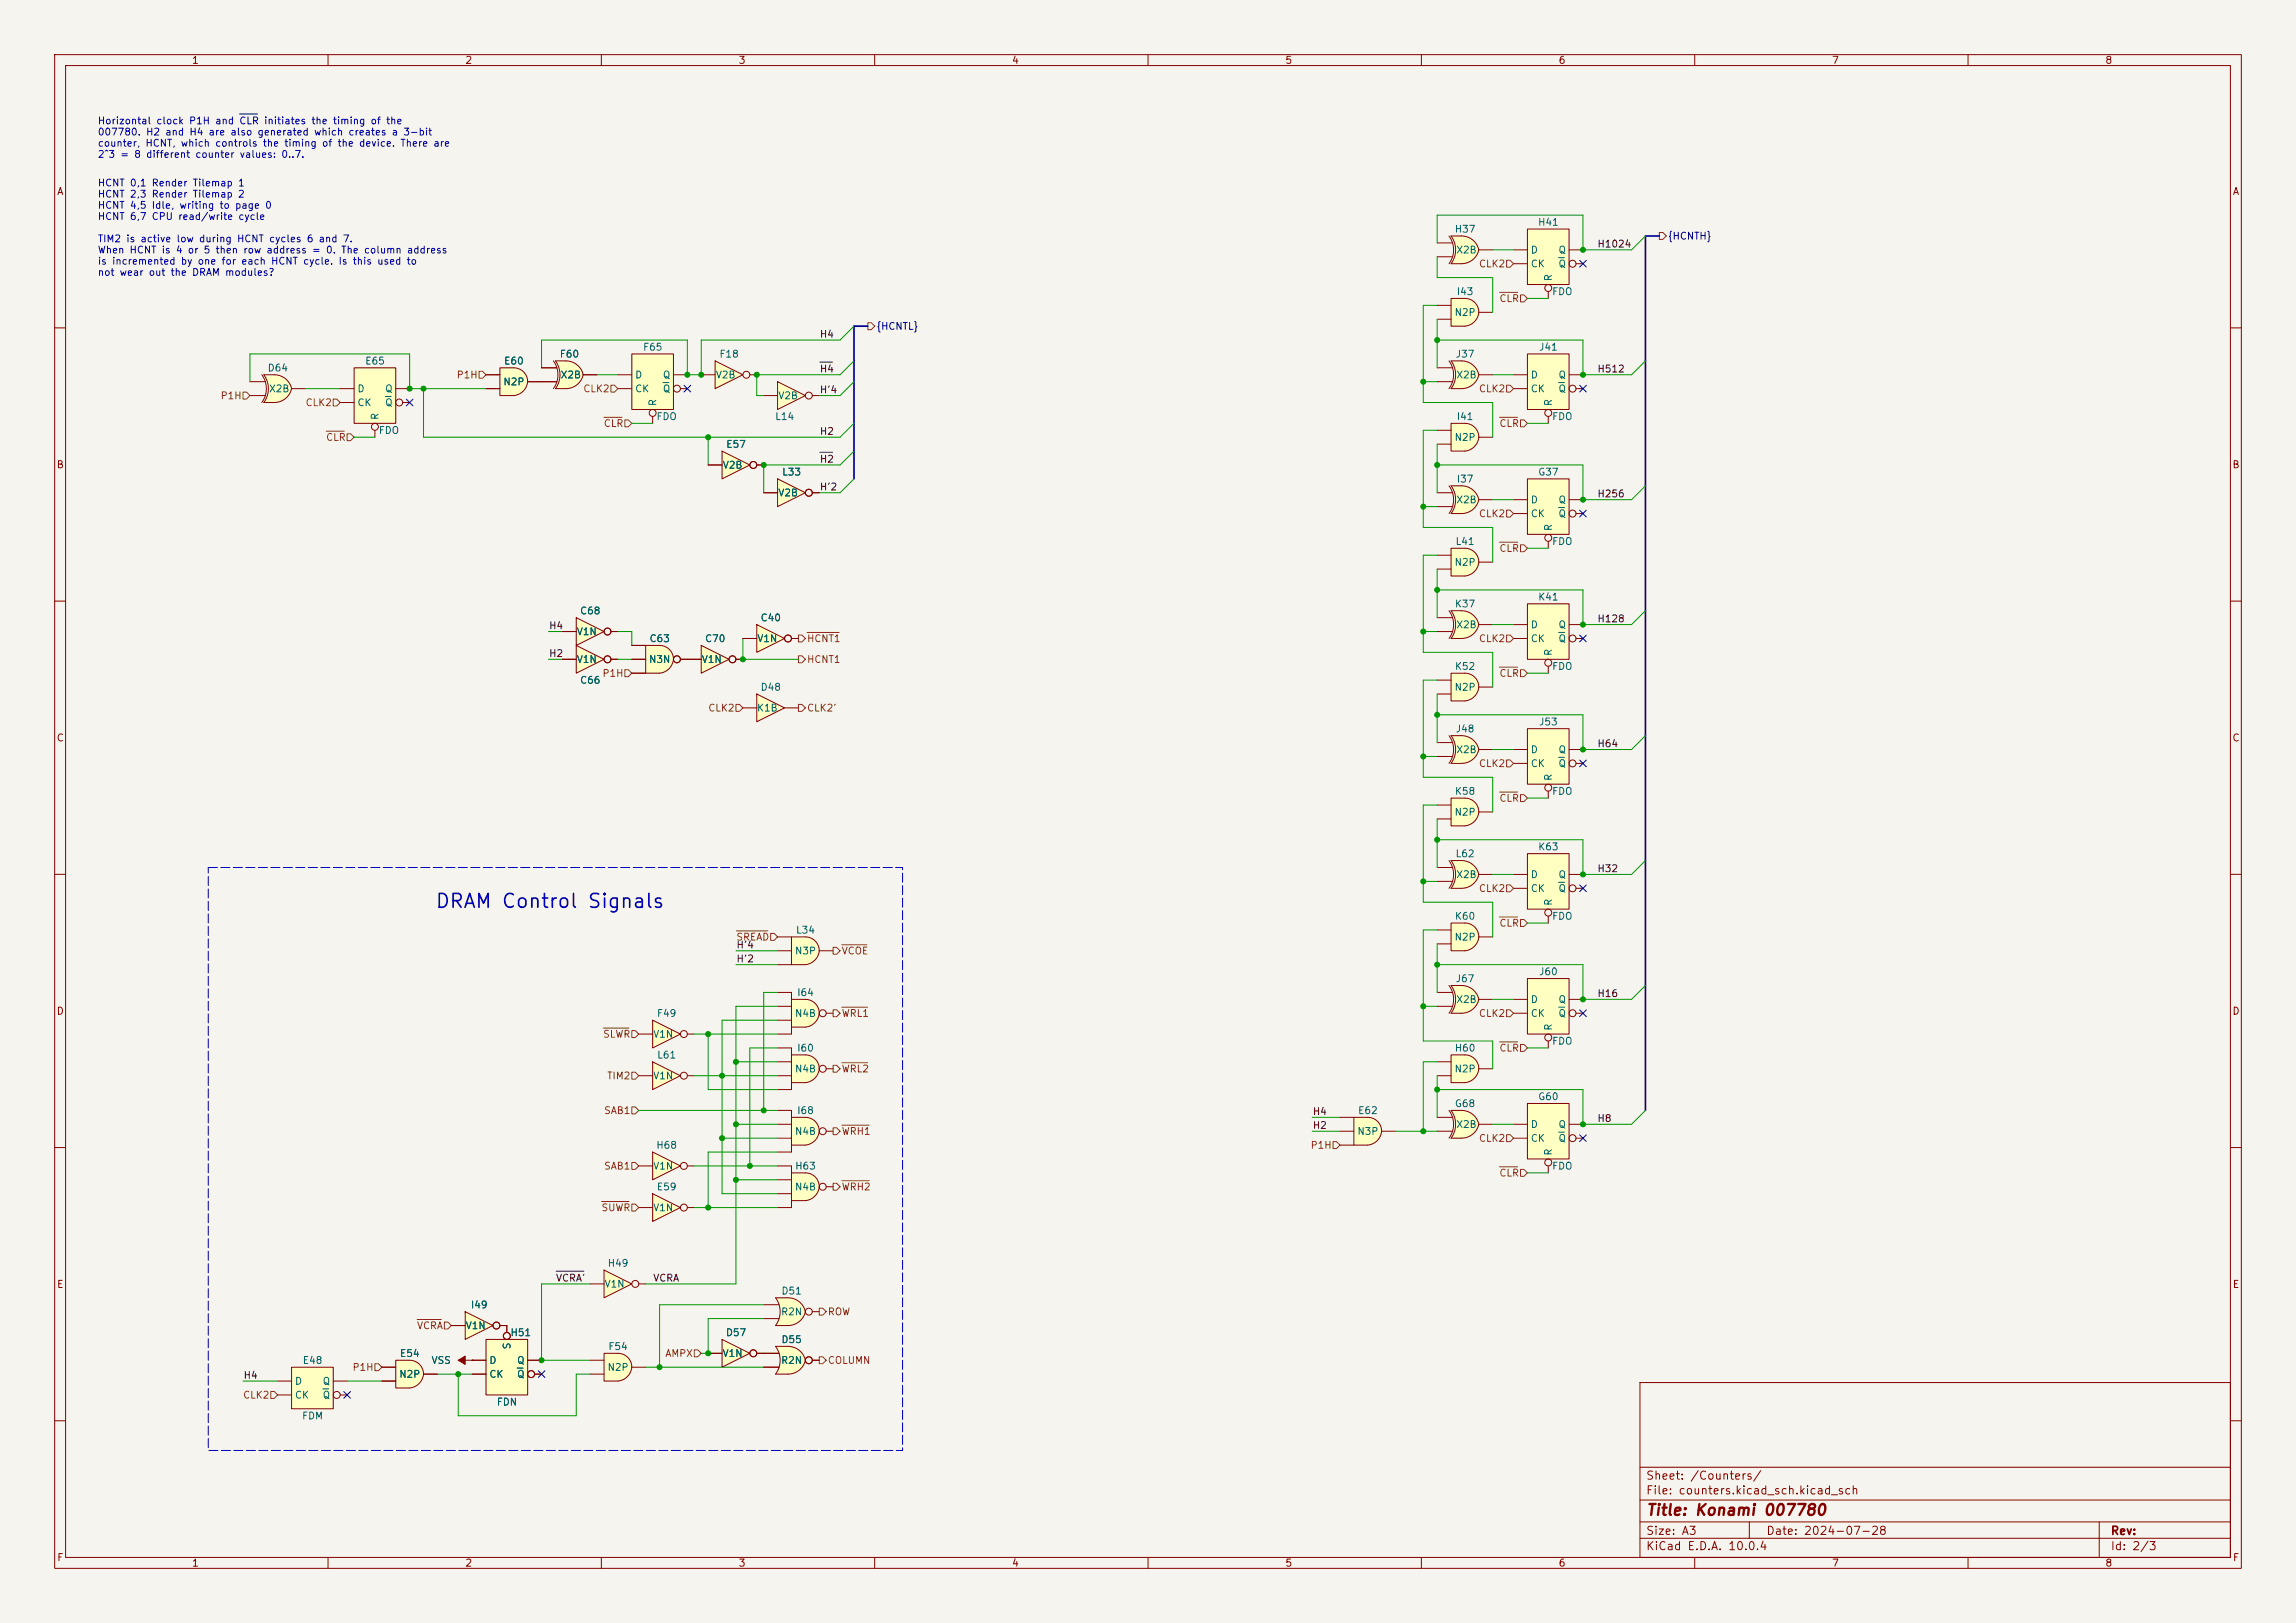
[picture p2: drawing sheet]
<svg xmlns="http://www.w3.org/2000/svg" width="420mm" height="297mm" viewBox="0 0 420 297" stroke-linecap="round" stroke-linejoin="round" font-family="sans-serif">
<defs><g id="words">
<text font-size="2.5" fill="#0000c2" x="79.5" y="166.8">DRAM Control Signals</text>
<text font-size="2" fill="#840000" x="301" y="277.8">Title: Konami 007780</text>
<g font-size="1.5" fill="#840000">
<text x="301" y="273.8">File: counters.kicad_sch.kicad_sch</text>
<text x="301" y="271.1">Sheet: /Counters/</text>
<text x="301" y="281.2">Size: A3</text>
<text x="323" y="281.2">Date: 2024-07-28</text>
<text x="386" y="281.2">Rev:</text>
<text x="301" y="284">KiCad E.D.A. 10.0.4</text>
<text x="386" y="284">Id: 2/3</text>
</g>
<g font-size="1.3" fill="#840000">
<text x="35" y="12">1</text>
<text x="85" y="12">2</text>
<text x="135" y="12">3</text>
<text x="185" y="12">4</text>
<text x="235" y="12">5</text>
<text x="285" y="12">6</text>
<text x="335" y="12">7</text>
<text x="385" y="12">8</text>
<text x="10.3" y="36">A</text>
<text x="408.3" y="36">A</text>
<text x="10.3" y="86">B</text>
<text x="408.2" y="86">B</text>
<text x="10.3" y="136">C</text>
<text x="408.2" y="136">C</text>
<text x="10.3" y="186">D</text>
<text x="408.2" y="186">D</text>
<text x="10.3" y="236">E</text>
<text x="408.3" y="236">E</text>
<text x="10.3" y="286">F</text>
<text x="35" y="287">1</text>
<text x="85" y="287">2</text>
<text x="135" y="287">3</text>
<text x="185" y="287">4</text>
<text x="235" y="287">5</text>
<text x="285" y="287">6</text>
<text x="335" y="287">7</text>
<text x="385" y="287">8</text>
<text x="408.3" y="286">F</text>
</g>
<g font-size="1.3" fill="#0000c2">
<text x="17.8" y="23.1">Horizontal clock P1H and CLR initiates the timing of the</text>
<text x="17.8" y="25.1">007780. H2 and H4 are also generated which creates a 3-bit</text>
<text x="17.8" y="27.1">counter, HCNT, which controls the timing of the device. There are</text>
<text x="17.8" y="29.2">2^3 = 8 different counter values: 0..7.</text>
<text x="17.8" y="34.4">HCNT 0,1 Render Tilemap 1</text>
<text x="17.8" y="36.5">HCNT 2,3 Render Tilemap 2</text>
<text x="17.8" y="38.5">HCNT 4,5 Idle, writing to page 0</text>
<text x="17.8" y="40.6">HCNT 6,7 CPU read/write cycle</text>
<text x="17.8" y="44.6">TIM2 is active low during HCNT cycles 6 and 7.</text>
<text x="17.8" y="46.7">When HCNT is 4 or 5 then row address = 0. The column address</text>
<text x="17.8" y="48.7">is incremented by one for each HCNT cycle. Is this used to</text>
<text x="17.8" y="50.8">not wear out the DRAM modules?</text>
</g>
<g font-size="1.3" fill="#006464">
<text x="281.2" y="41.6">H41</text>
<text x="266" y="42.9">H37</text>
<text x="266.3" y="46.7">X2B</text>
<text x="279.9" y="46.7">D</text>
<text x="285" y="46.7">Q</text>
<text x="279.9" y="49.2">CK</text>
<text x="284.2" y="51.6" transform="rotate(-90 284.2 51.6)">R</text>
<text x="285" y="49.2">Q</text>
<text x="266" y="58.1">N2P</text>
<text x="266.4" y="54.3">I43</text>
<text x="283.8" y="54.3">FDO</text>
<text x="102.3" y="65.7">F60</text>
<text x="117.5" y="64.5">F65</text>
<text x="131.5" y="65.7">F18</text>
<text x="266.2" y="65.7">J37</text>
<text x="281.4" y="64.5">J41</text>
<text x="48.9" y="68.3">D64</text>
<text x="66.7" y="67">E65</text>
<text x="92" y="70.8">N2P</text>
<text x="92.1" y="67">E60</text>
<text x="102.4" y="69.6">X2B</text>
<text x="116.1" y="69.6">D</text>
<text x="121.1" y="69.6">Q</text>
<text x="130.8" y="69.6">V2B</text>
<text x="266.3" y="69.6">X2B</text>
<text x="279.9" y="69.6">D</text>
<text x="285" y="69.6">Q</text>
<text x="49.1" y="72.1">X2B</text>
<text x="65.3" y="72.1">D</text>
<text x="65.3" y="74.6">CK</text>
<text x="69.6" y="77" transform="rotate(-90 69.6 77)">R</text>
<text x="70.3" y="72.1">Q</text>
<text x="70.3" y="74.6">Q</text>
<text x="116.1" y="72.1">CK</text>
<text x="120" y="77.2">FDO</text>
<text x="120.4" y="74.4" transform="rotate(-90 120.4 74.4)">R</text>
<text x="121.1" y="72.1">Q</text>
<text x="141.7" y="77.2">L14</text>
<text x="142.3" y="73.4">V2B</text>
<text x="266.4" y="77.2">I41</text>
<text x="279.9" y="72.1">CK</text>
<text x="283.8" y="77.2">FDO</text>
<text x="284.2" y="74.4" transform="rotate(-90 284.2 74.4)">R</text>
<text x="285" y="72.1">Q</text>
<text x="69.2" y="79.7">FDO</text>
<text x="132.7" y="82.3">E57</text>
<text x="266" y="81">N2P</text>
<text x="132.1" y="86.1">V2B</text>
<text x="143" y="87.3">L33</text>
<text x="266.4" y="88.6">I37</text>
<text x="281.3" y="87.3">G37</text>
<text x="142.3" y="91.1">V2B</text>
<text x="266.3" y="92.4">X2B</text>
<text x="279.9" y="92.4">D</text>
<text x="279.9" y="95">CK</text>
<text x="285" y="92.4">Q</text>
<text x="285" y="95">Q</text>
<text x="266.1" y="100">L41</text>
<text x="283.8" y="100">FDO</text>
<text x="284.2" y="97.3" transform="rotate(-90 284.2 97.3)">R</text>
<text x="266" y="103.8">N2P</text>
<text x="106" y="112.7">C68</text>
<text x="266" y="111.5">K37</text>
<text x="281.3" y="110.2">K41</text>
<text x="105.4" y="116.5">V1N</text>
<text x="118.7" y="117.8">C63</text>
<text x="128.9" y="117.8">C70</text>
<text x="138.4" y="117.8">V1N</text>
<text x="139" y="114">C40</text>
<text x="266.3" y="115.3">X2B</text>
<text x="279.9" y="115.3">D</text>
<text x="279.9" y="117.8">CK</text>
<text x="285" y="115.3">Q</text>
<text x="285" y="117.8">Q</text>
<text x="105.4" y="121.6">V1N</text>
<text x="106" y="125.4">C66</text>
<text x="118.6" y="121.6">N3N</text>
<text x="128.3" y="121.6">V1N</text>
<text x="266" y="122.9">K52</text>
<text x="283.8" y="122.9">FDO</text>
<text x="284.2" y="120.1" transform="rotate(-90 284.2 120.1)">R</text>
<text x="138.4" y="130.5">K1B</text>
<text x="139" y="126.7">D48</text>
<text x="266" y="126.7">N2P</text>
<text x="266.2" y="134.3">J48</text>
<text x="281.4" y="133.1">J53</text>
<text x="266.3" y="138.1">X2B</text>
<text x="279.9" y="138.1">D</text>
<text x="279.9" y="140.7">CK</text>
<text x="284.2" y="143" transform="rotate(-90 284.2 143)">R</text>
<text x="285" y="138.1">Q</text>
<text x="285" y="140.7">Q</text>
<text x="266" y="149.6">N2P</text>
<text x="266" y="145.8">K58</text>
<text x="283.8" y="145.8">FDO</text>
<text x="281.3" y="155.9">K63</text>
<text x="266.1" y="157.2">L62</text>
<text x="266.3" y="161">X2B</text>
<text x="279.9" y="161">D</text>
<text x="285" y="161">Q</text>
<text x="279.9" y="163.5">CK</text>
<text x="284.2" y="165.9" transform="rotate(-90 284.2 165.9)">R</text>
<text x="285" y="163.5">Q</text>
<text x="145.5" y="171.2">L34</text>
<text x="266" y="172.4">N2P</text>
<text x="266" y="168.6">K60</text>
<text x="283.8" y="168.6">FDO</text>
<text x="145.3" y="175">N3P</text>
<text x="281.4" y="178.8">J60</text>
<text x="145.7" y="182.6">I64</text>
<text x="266.2" y="180">J67</text>
<text x="266.3" y="183.9">X2B</text>
<text x="279.9" y="183.9">D</text>
<text x="285" y="183.9">Q</text>
<text x="119.4" y="190.2">V1N</text>
<text x="120.1" y="186.4">F49</text>
<text x="145.3" y="186.4">N4B</text>
<text x="279.9" y="186.4">CK</text>
<text x="283.8" y="191.5">FDO</text>
<text x="284.2" y="188.7" transform="rotate(-90 284.2 188.7)">R</text>
<text x="285" y="186.4">Q</text>
<text x="119.4" y="197.8">V1N</text>
<text x="120.1" y="194">L61</text>
<text x="145.3" y="196.6">N4B</text>
<text x="145.7" y="192.7">I60</text>
<text x="266" y="196.6">N2P</text>
<text x="266" y="192.7">H60</text>
<text x="266" y="202.9">G68</text>
<text x="281.3" y="201.6">G60</text>
<text x="145.3" y="208">N4B</text>
<text x="145.7" y="204.2">I68</text>
<text x="248.2" y="208">N3P</text>
<text x="248.3" y="204.2">E62</text>
<text x="266.3" y="206.7">X2B</text>
<text x="279.9" y="206.7">D</text>
<text x="279.9" y="209.3">CK</text>
<text x="285" y="206.7">Q</text>
<text x="285" y="209.3">Q</text>
<text x="119.4" y="214.3">V1N</text>
<text x="119.9" y="210.5">H68</text>
<text x="145.3" y="214.3">H63</text>
<text x="283.8" y="214.3">FDO</text>
<text x="284.2" y="211.6" transform="rotate(-90 284.2 211.6)">R</text>
<text x="119.4" y="222">V1N</text>
<text x="120" y="218.1">E59</text>
<text x="145.3" y="218.1">N4B</text>
<text x="111.1" y="232.1">H49</text>
<text x="86" y="239.7">I49</text>
<text x="110.5" y="235.9">V1N</text>
<text x="142.8" y="237.2">D51</text>
<text x="85.1" y="243.5">V1N</text>
<text x="93.3" y="244.8">H51</text>
<text x="132.7" y="244.8">D57</text>
<text x="142.8" y="241">R2N</text>
<text x="55.3" y="249.9">E48</text>
<text x="73" y="248.6">E54</text>
<text x="78.8" y="249.9">VSS</text>
<text x="89.4" y="249.9">D</text>
<text x="93.7" y="247" transform="rotate(-90 93.7 247)">S</text>
<text x="94.5" y="249.9">Q</text>
<text x="111" y="251.2">N2P</text>
<text x="111.2" y="247.4">F54</text>
<text x="132.1" y="248.6">V1N</text>
<text x="142.8" y="249.9">R2N</text>
<text x="142.8" y="246.1">D55</text>
<text x="53.8" y="253.7">D</text>
<text x="53.8" y="256.2">CK</text>
<text x="58.9" y="253.7">Q</text>
<text x="58.9" y="256.2">Q</text>
<text x="72.9" y="252.4">N2P</text>
<text x="89.4" y="252.4">CK</text>
<text x="90.8" y="257.5">FDN</text>
<text x="94.5" y="252.4">Q</text>
<text x="55.1" y="260.1">FDM</text>
</g>
<g font-size="1.3" fill="#0f0f0f">
<text x="292.1" y="45.6">H1024</text>
<text x="149.9" y="62.1">H4</text>
<text x="149.9" y="68.5">H4</text>
<text x="292.1" y="68.5">H512</text>
<text x="149.9" y="72.3">H'4</text>
<text x="149.9" y="79.9">H2</text>
<text x="149.9" y="85">H2</text>
<text x="149.9" y="90">H'2</text>
<text x="292.1" y="91.3">H256</text>
<text x="100.3" y="115.4">H4</text>
<text x="292.1" y="114.2">H128</text>
<text x="100.3" y="120.5">H2</text>
<text x="292.1" y="137">H64</text>
<text x="292.1" y="159.9">H32</text>
<text x="134.6" y="173.9">H'4</text>
<text x="134.6" y="176.4">H'2</text>
<text x="292.1" y="182.8">H16</text>
<text x="240" y="204.3">H4</text>
<text x="240" y="206.9">H2</text>
<text x="292.1" y="205.6">H8</text>
<text x="101.6" y="234.8">VCRA'</text>
<text x="119.4" y="234.8">VCRA</text>
<text x="44.4" y="252.6">H4</text>
</g>
<g font-size="1.3" fill="#000084">
<text x="305" y="44.2">{HCNTH}</text>
<text x="160.2" y="60.7">{HCNTL}</text>
</g>
<g font-size="1.3" fill="#725600">
<text x="270.4" y="49.2">CLK2</text>
<text x="274.2" y="55.6">CLR</text>
<text x="83.4" y="69.6">P1H</text>
<text x="40.2" y="73.4">P1H</text>
<text x="55.8" y="74.6">CLK2</text>
<text x="106.6" y="72.1">CLK2</text>
<text x="270.4" y="72.1">CLK2</text>
<text x="59.5" y="81">CLR</text>
<text x="110.3" y="78.4">CLR</text>
<text x="274.2" y="78.4">CLR</text>
<text x="270.4" y="95">CLK2</text>
<text x="274.2" y="101.3">CLR</text>
<text x="147.5" y="117.8">HCNT1</text>
<text x="270.4" y="117.8">CLK2</text>
<text x="110.1" y="124.2">P1H</text>
<text x="147.5" y="121.6">HCNT1</text>
<text x="274.2" y="124.2">CLR</text>
<text x="129.4" y="130.5">CLK2</text>
<text x="147.5" y="130.5">CLK2'</text>
<text x="270.4" y="140.7">CLK2</text>
<text x="274.2" y="147">CLR</text>
<text x="270.4" y="163.5">CLK2</text>
<text x="134.6" y="172.4">SREAD</text>
<text x="274.2" y="169.9">CLR</text>
<text x="153.9" y="175">VCOE</text>
<text x="110.2" y="190.2">SLWR</text>
<text x="153.9" y="186.4">WRL1</text>
<text x="270.4" y="186.4">CLK2</text>
<text x="110.9" y="197.8">TIM2</text>
<text x="153.9" y="196.6">WRL2</text>
<text x="274.2" y="192.7">CLR</text>
<text x="110.4" y="204.2">SAB1</text>
<text x="153.9" y="208">WRH1</text>
<text x="270.4" y="209.3">CLK2</text>
<text x="110.4" y="214.3">SAB1</text>
<text x="239.6" y="210.5">P1H</text>
<text x="274.2" y="215.6">CLR</text>
<text x="109.9" y="222">SUWR</text>
<text x="153.9" y="218.1">WRH2</text>
<text x="76.2" y="243.5">VCRA</text>
<text x="151.3" y="241">ROW</text>
<text x="64.4" y="251.2">P1H</text>
<text x="121.6" y="248.6">AMPX</text>
<text x="151.3" y="249.9">COLUMN</text>
<text x="44.4" y="256.2">CLK2</text>
</g>
</g></defs>
<path d="M0 0h420v297h-420z" fill="#f5f4ef" stroke="#f5f4ef" stroke-width=".18"/>
<g fill="none" stroke="#840000" stroke-width=".18">
<path d="M10 10h400v277h-400zM12 12h396v273h-396zM60 10v2M110 10v2M160 10v2M210 10v2M260 10v2M310 10v2M360 10v2M10 60h2M408 60h2M10 110h2"/>
<path d="M408 110h2M10 160h2M408 160h2M10 210h2M408 210h2M300 253h108v32h-108zM10 260h2M300 278.5h108M300 274.5h108M300 268.5h108M320 278.5v3M384 278.5v6.5"/>
<path d="M408 260h2M60 285v2M110 285v2M160 285v2M210 285v2M260 285v2M300 281.5h108M310 285v2M360 285v2"/>
</g>
<g fill="#ffffc2">
<path d="M265.4 134.6h1.9z"/>
<path d="M265.4 134.6h1.9v5.1h-1.9a4.3 4.3 0 0 0 0-5.1z"/>
</g>
<g fill="#ffffc2" stroke="#ffffc2" stroke-width=".18">
<path d="M267.3 136.5l3.2 .7a3.2 3.2 0 0 1-3.2 2.5z"/>
<path d="M267.3 134.6a3.3 3.3 0 0 1 3.2 2.6l-3.2 .7z"/>
</g>
<path d="M262.9 135.9h2.8M262.9 138.4h2.8M265.1 134.6a4.3 4.3 0 0 1 0 5.1M270.5 137.2a3.2 3.2 0 0 1-3.2 2.5M270.5 137.2h2.5M270.5 137.2a3.3 3.3 0 0 0-3.2-2.6h-1.9a4.3 4.3 0 0 1 0 5.1" fill="none" stroke="#840000" stroke-width=".18"/>
<path d="M265.4 139.7h1.9z" fill="#840000" stroke="#840000" stroke-width=".18"/>
<path d="M132.1 82.6l5.1 2.5-5.1 2.5z" fill="#ffffc2"/>
<g fill="none" stroke="#840000" stroke-width=".18">
<path d="M129.5 85.1h2.6M132.1 82.6l5.1 2.5-5.1 2.5zM138.4 85.1h1.3"/>
<circle cx="137.8" cy="85.1" r=".63"/>
</g>
<path d="M74.7 251.2l2.8 .3a2.82 2.82 0 0 1-2.6 2.5z" fill="#ffffc2" stroke="#ffffc2" stroke-width=".18"/>
<path d="M72.4 248.9h2.5v5.1h-2.5z" fill="#ffffc2"/>
<g fill="#ffffc2" stroke="#ffffc2" stroke-width=".18">
<path d="M74.9 248.9a2.54 2.54 0 0 1 2.6 2.6h-2.6z"/>
<path d="M249.9 206.7l2.8 .3a2.82 2.82 0 0 1-2.5 2.6z"/>
</g>
<path d="M69.8 250.2h2.6M69.8 252.7h2.6M72.4 248.9h2.5a2.53 2.53 0 0 1 2.6 2.4 2.53 2.53 0 0 1-2.3 2.7h-2.8zM77.5 251.5h2.5" fill="none" stroke="#840000" stroke-width=".18"/>
<path d="M247.6 204.5h2.6v5.1h-2.6z" fill="#ffffc2"/>
<path d="M250.2 204.5a2.54 2.54 0 0 1 2.5 2.5h-2.5z" fill="#ffffc2" stroke="#ffffc2" stroke-width=".18"/>
<path d="M245.1 204.5h2.5M245.1 207h2.5M245.1 209.6h2.5M247.6 204.5h2.6a2.53 2.53 0 0 1 2.5 2.4 2.53 2.53 0 0 1-2.3 2.6l-2.8 .1zM252.7 207h2.6" fill="none" stroke="#840000" stroke-width=".18"/>
<g fill="#ffffc2">
<path d="M265.4 66h1.9z"/>
<path d="M265.4 66h1.9v5.1h-1.9a4.3 4.3 0 0 0 0-5.1z"/>
</g>
<g fill="#ffffc2" stroke="#ffffc2" stroke-width=".18">
<path d="M267.3 67.9l3.2 .7a3.2 3.2 0 0 1-3.2 2.5z"/>
<path d="M267.3 66a3.3 3.3 0 0 1 3.2 2.6l-3.2 .7z"/>
<path d="M267.7 79.7l2.8 .3a2.82 2.82 0 0 1-2.5 2.6z"/>
</g>
<path d="M262.9 67.3h2.8M262.9 69.9h2.8M265.1 66a4.3 4.3 0 0 1 0 5.1M270.5 68.6a3.2 3.2 0 0 1-3.2 2.5M270.5 68.6h2.5M270.5 68.6a3.3 3.3 0 0 0-3.2-2.6h-1.9a4.3 4.3 0 0 1 0 5.1" fill="none" stroke="#840000" stroke-width=".18"/>
<path d="M265.4 71.1h1.9z" fill="#840000" stroke="#840000" stroke-width=".18"/>
<path d="M265.4 77.5h2.6v5.1h-2.6z" fill="#ffffc2"/>
<path d="M268 77.5a2.54 2.54 0 0 1 2.5 2.5h-2.5z" fill="#ffffc2" stroke="#ffffc2" stroke-width=".18"/>
<path d="M262.9 78.7h2.5M265.4 77.5h2.6a2.53 2.53 0 0 1 2.5 2.4 2.53 2.53 0 0 1-2.3 2.6l-2.8 .1zM262.9 81.3h2.5M270.5 80h2.5" fill="none" stroke="#840000" stroke-width=".18"/>
<path d="M119.4 218.4l5.1 2.6-5.1 2.5z" fill="#ffffc2"/>
<g fill="none" stroke="#840000" stroke-width=".18">
<path d="M119.4 218.4l5.1 2.6-5.1 2.5zM116.8 221h2.6M125.7 221h1.3"/>
<circle cx="125.1" cy="221" r=".63"/>
</g>
<path d="M110.5 232.4l5.1 2.5-5.1 2.6z" fill="#ffffc2"/>
<g fill="none" stroke="#840000" stroke-width=".18">
<path d="M107.9 234.9h2.6M110.5 232.4l5.1 2.5-5.1 2.6zM116.8 234.9h1.3"/>
<circle cx="116.2" cy="234.9" r=".63"/>
</g>
<g fill="#ffffc2">
<path d="M265.4 88.9h1.9z"/>
<path d="M265.4 88.9h1.9v5.1h-1.9a4.3 4.3 0 0 0 0-5.1z"/>
</g>
<g fill="#ffffc2" stroke="#ffffc2" stroke-width=".18">
<path d="M267.3 90.7l3.2 .7a3.2 3.2 0 0 1-3.2 2.6z"/>
<path d="M267.3 88.9a3.3 3.3 0 0 1 3.2 2.5l-3.2 .7z"/>
<path d="M267.7 56.9l2.8 .3a2.82 2.82 0 0 1-2.5 2.5z"/>
</g>
<path d="M262.9 90.2h2.8M262.9 92.7h2.8M265.1 88.9a4.3 4.3 0 0 1 0 5.1M270.5 91.4a3.2 3.2 0 0 1-3.2 2.6M270.5 91.4h2.5M270.5 91.4a3.3 3.3 0 0 0-3.2-2.5h-1.9a4.3 4.3 0 0 1 0 5.1" fill="none" stroke="#840000" stroke-width=".18"/>
<path d="M265.4 94h1.9z" fill="#840000" stroke="#840000" stroke-width=".18"/>
<path d="M265.4 54.6h2.6v5.1h-2.6z" fill="#ffffc2"/>
<path d="M268 54.6a2.54 2.54 0 0 1 2.5 2.6h-2.5z" fill="#ffffc2" stroke="#ffffc2" stroke-width=".18"/>
<path d="M262.9 55.9h2.5M262.9 58.4h2.5M265.4 54.6h2.6a2.53 2.53 0 0 1 2.5 2.4 2.53 2.53 0 0 1-2.3 2.7h-2.8zM270.5 57.2h2.5" fill="none" stroke="#840000" stroke-width=".18"/>
<path d="M279.4 64.8h7.6v10.1h-7.6z" fill="#ffffc2"/>
<g fill="none" stroke="#840000" stroke-width=".18">
<path d="M276.9 68.6h2.5M276.9 71.1h2.5M279.4 64.8h7.6v10.1h-7.6zM283.2 76.2v1.3M287 68.6h2.6M288.3 71.1h1.3"/>
<circle cx="283.2" cy="75.6" r=".63"/>
<circle cx="287.7" cy="71.1" r=".63"/>
</g>
<path d="M285.1 70h1.1" fill="none" stroke="#006464" stroke-width=".18"/>
<path d="M279.4 41.9h7.6v10.2h-7.6z" fill="#ffffc2"/>
<g fill="none" stroke="#840000" stroke-width=".18">
<path d="M276.9 45.7h2.5M276.9 48.3h2.5M279.4 41.9h7.6v10.2h-7.6zM283.2 53.3v1.3M287 45.7h2.6M288.3 48.3h1.3"/>
<circle cx="283.2" cy="52.7" r=".63"/>
<circle cx="287.7" cy="48.3" r=".63"/>
</g>
<path d="M285.1 47.2h1.1" fill="none" stroke="#006464" stroke-width=".18"/>
<path d="M147 185.1l2.9 .3a2.82 2.82 0 0 1-2.6 2.6z" fill="#ffffc2" stroke="#ffffc2" stroke-width=".18"/>
<path d="M144.8 182.9h2.5v5.1h-2.5z" fill="#ffffc2"/>
<g fill="#ffffc2" stroke="#ffffc2" stroke-width=".18">
<path d="M147.3 182.9a2.54 2.54 0 0 1 2.6 2.5h-2.6z"/>
<path d="M147 173.7l2.9 .3a2.82 2.82 0 0 1-2.6 2.5z"/>
</g>
<g fill="none" stroke="#840000" stroke-width=".18">
<path d="M142.2 181.6h2.6v1.3M142.2 184.2h2.6M142.2 186.7h2.6M144.8 182.9h2.5a2.53 2.53 0 0 1 2.6 2.4 2.53 2.53 0 0 1-2.3 2.6l-2.8 .1zM144.8 188v1.2h-2.6M151.1 185.4h1.3"/>
<circle cx="150.5" cy="185.4" r=".63"/>
</g>
<path d="M144.8 171.5h2.5v5h-2.5z" fill="#ffffc2"/>
<path d="M147.3 171.5a2.54 2.54 0 0 1 2.6 2.5h-2.6z" fill="#ffffc2" stroke="#ffffc2" stroke-width=".18"/>
<path d="M142.2 171.5h2.6M142.2 174h2.6M142.2 176.5h2.6M144.8 171.5h2.5a2.53 2.53 0 0 1 2.6 2.4 2.53 2.53 0 0 1-2.3 2.6h-2.8zM149.9 174h2.5" fill="none" stroke="#840000" stroke-width=".18"/>
<path d="M142.2 87.6l5.1 2.6-5.1 2.5z" fill="#ffffc2"/>
<g fill="none" stroke="#840000" stroke-width=".18">
<path d="M139.7 90.2h2.5M142.2 87.6l5.1 2.6-5.1 2.5zM148.6 90.2h1.3"/>
<circle cx="148" cy="90.2" r=".63"/>
</g>
<path d="M105.4 118.1l5.1 2.6-5.1 2.5z" fill="#ffffc2"/>
<g fill="none" stroke="#840000" stroke-width=".18">
<path d="M105.4 118.1l5.1 2.6-5.1 2.5zM102.9 120.7h2.5M111.8 120.7h1.2"/>
<circle cx="111.1" cy="120.6" r=".63"/>
</g>
<path d="M53.3 250.2h7.7v7.6h-7.7z" fill="#ffffc2"/>
<g fill="none" stroke="#840000" stroke-width=".18">
<path d="M50.8 252.7h2.5M50.8 255.3h2.5M53.3 250.2h7.7v7.6h-7.7zM61 252.7h2.5M62.2 255.3h1.3"/>
<circle cx="61.6" cy="255.3" r=".63"/>
</g>
<path d="M59 254.2h1.1" fill="none" stroke="#006464" stroke-width=".18"/>
<path d="M132.1 245.1l5.1 2.5-5.1 2.6z" fill="#ffffc2"/>
<g fill="none" stroke="#840000" stroke-width=".18">
<path d="M129.5 247.6h2.6M132.1 245.1l5.1 2.5-5.1 2.6zM138.4 247.6h1.3"/>
<circle cx="137.8" cy="247.6" r=".63"/>
</g>
<path d="M112.8 249.9l2.8 .3a2.82 2.82 0 0 1-2.6 2.5z" fill="#ffffc2" stroke="#ffffc2" stroke-width=".18"/>
<path d="M110.5 247.6h2.5v5.1h-2.5z" fill="#ffffc2"/>
<path d="M113 247.6a2.54 2.54 0 0 1 2.6 2.6h-2.6z" fill="#ffffc2" stroke="#ffffc2" stroke-width=".18"/>
<path d="M107.9 248.9h2.6M107.9 251.5h2.6M110.5 247.6h2.5a2.53 2.53 0 0 1 2.6 2.5 2.53 2.53 0 0 1-2.3 2.6h-2.8zM115.6 250.2h2.5" fill="none" stroke="#840000" stroke-width=".18"/>
<g fill="#ffffc2">
<path d="M265.4 111.8h1.9z"/>
<path d="M265.4 111.8h1.9v5h-1.9a4.3 4.3 0 0 0 0-5z"/>
</g>
<g fill="#ffffc2" stroke="#ffffc2" stroke-width=".18">
<path d="M267.3 113.6l3.2 .7a3.2 3.2 0 0 1-3.2 2.5z"/>
<path d="M267.3 111.8a3.3 3.3 0 0 1 3.2 2.5l-3.2 .7z"/>
<path d="M147 206.7l2.9 .3a2.82 2.82 0 0 1-2.6 2.6z"/>
</g>
<path d="M262.9 113h2.8M262.9 115.6h2.8M265.1 111.8a4.3 4.3 0 0 1 0 5M270.5 114.3a3.2 3.2 0 0 1-3.2 2.5M270.5 114.3h2.5M270.5 114.3a3.3 3.3 0 0 0-3.2-2.5h-1.9a4.3 4.3 0 0 1 0 5" fill="none" stroke="#840000" stroke-width=".18"/>
<path d="M265.4 116.8h1.9z" fill="#840000" stroke="#840000" stroke-width=".18"/>
<path d="M144.8 204.5h2.5v5.1h-2.5z" fill="#ffffc2"/>
<path d="M147.3 204.5a2.54 2.54 0 0 1 2.6 2.5h-2.6z" fill="#ffffc2" stroke="#ffffc2" stroke-width=".18"/>
<g fill="none" stroke="#840000" stroke-width=".18">
<path d="M142.2 203.2h2.6v1.3M142.2 205.7h2.6M142.2 208.3h2.6M144.8 204.5h2.5a2.53 2.53 0 0 1 2.6 2.4 2.53 2.53 0 0 1-2.3 2.6l-2.8 .1zM144.8 209.6v1.2h-2.6M151.1 207h1.3"/>
<circle cx="150.5" cy="207" r=".63"/>
</g>
<path d="M119.4 194.3l5.1 2.6-5.1 2.5z" fill="#ffffc2"/>
<g fill="none" stroke="#840000" stroke-width=".18">
<path d="M116.8 196.9h2.6M119.4 194.3l5.1 2.6-5.1 2.5zM125.7 196.9h1.3"/>
<circle cx="125.1" cy="196.8" r=".63"/>
</g>
<path d="M119.4 210.8l5.1 2.6-5.1 2.5z" fill="#ffffc2"/>
<g fill="none" stroke="#840000" stroke-width=".18">
<path d="M116.8 213.4h2.6M119.4 210.8l5.1 2.6-5.1 2.5zM125.7 213.4h1.3"/>
<circle cx="125.1" cy="213.4" r=".63"/>
</g>
<path d="M147 195.3l2.9 .3a2.82 2.82 0 0 1-2.6 2.5z" fill="#ffffc2" stroke="#ffffc2" stroke-width=".18"/>
<path d="M144.8 193h2.5v5.1h-2.5z" fill="#ffffc2"/>
<g fill="#ffffc2" stroke="#ffffc2" stroke-width=".18">
<path d="M147.3 193a2.54 2.54 0 0 1 2.6 2.6h-2.6z"/>
<path d="M267.7 171.2l2.8 .3a2.82 2.82 0 0 1-2.5 2.5z"/>
</g>
<g fill="none" stroke="#840000" stroke-width=".18">
<path d="M142.2 191.8h2.6v1.2M142.2 194.3h2.6M142.2 196.9h2.6M144.8 193h2.5a2.53 2.53 0 0 1 2.6 2.4 2.53 2.53 0 0 1-2.3 2.7h-2.8zM144.8 198.1v1.3h-2.6M151.1 195.6h1.3"/>
<circle cx="150.5" cy="195.6" r=".63"/>
</g>
<path d="M265.4 168.9h2.6v5.1h-2.6z" fill="#ffffc2"/>
<path d="M268 168.9a2.54 2.54 0 0 1 2.5 2.6h-2.5z" fill="#ffffc2" stroke="#ffffc2" stroke-width=".18"/>
<path d="M262.9 170.2h2.5M262.9 172.7h2.5M265.4 168.9h2.6a2.53 2.53 0 0 1 2.5 2.4 2.53 2.53 0 0 1-2.3 2.7h-2.8zM270.5 171.5h2.5" fill="none" stroke="#840000" stroke-width=".18"/>
<path d="M279.4 87.6h7.6v10.2h-7.6z" fill="#ffffc2"/>
<g fill="none" stroke="#840000" stroke-width=".18">
<path d="M276.9 91.4h2.5M276.9 94h2.5M279.4 87.6h7.6v10.2h-7.6zM283.2 99.1v1.2M287 91.4h2.6M288.3 94h1.3"/>
<circle cx="283.2" cy="98.4" r=".63"/>
<circle cx="287.7" cy="94" r=".63"/>
</g>
<path d="M285.1 92.9h1.1" fill="none" stroke="#006464" stroke-width=".18"/>
<path d="M267.7 102.6l2.8 .3a2.82 2.82 0 0 1-2.5 2.5z" fill="#ffffc2" stroke="#ffffc2" stroke-width=".18"/>
<path d="M265.4 100.3h2.6v5.1h-2.6z" fill="#ffffc2"/>
<path d="M268 100.3a2.54 2.54 0 0 1 2.5 2.6h-2.5z" fill="#ffffc2" stroke="#ffffc2" stroke-width=".18"/>
<path d="M262.9 101.6h2.5M262.9 104.1h2.5M265.4 100.3h2.6a2.53 2.53 0 0 1 2.5 2.4 2.53 2.53 0 0 1-2.3 2.7h-2.8zM270.5 102.9h2.5" fill="none" stroke="#840000" stroke-width=".18"/>
<path d="M119.4 186.7l5.1 2.5-5.1 2.6z" fill="#ffffc2"/>
<g fill="none" stroke="#840000" stroke-width=".18">
<path d="M116.8 189.2h2.6M119.4 186.7l5.1 2.5-5.1 2.6zM125.7 189.2h1.3"/>
<circle cx="125.1" cy="189.2" r=".63"/>
</g>
<path d="M147 216.9l2.9 .3a2.82 2.82 0 0 1-2.6 2.5z" fill="#ffffc2" stroke="#ffffc2" stroke-width=".18"/>
<path d="M144.8 214.6h2.5v5.1h-2.5z" fill="#ffffc2"/>
<path d="M147.3 214.6a2.54 2.54 0 0 1 2.6 2.6h-2.6z" fill="#ffffc2" stroke="#ffffc2" stroke-width=".18"/>
<g fill="none" stroke="#840000" stroke-width=".18">
<path d="M142.2 213.4h2.6v1.2M142.2 215.9h2.6M142.2 218.4h2.6M144.8 214.6h2.5a2.53 2.53 0 0 1 2.6 2.4 2.53 2.53 0 0 1-2.3 2.7h-2.8zM144.8 219.7v1.3h-2.6M151.1 217.2h1.3"/>
<circle cx="150.5" cy="217.2" r=".63"/>
</g>
<path d="M141.9 237.5h2.2" fill="none" stroke="#ffffc2" stroke-width=".18"/>
<path d="M141.9 237.5h2.2v5.1h-2.2a4.3 4.3 0 0 0 0-5.1z" fill="#ffffc2"/>
<g fill="#ffffc2" stroke="#ffffc2" stroke-width=".18">
<path d="M144.2 239.3l3.1 .7a3.2 3.2 0 0 1-3.2 2.6z"/>
<path d="M144.1 237.5a3.2 3.2 0 0 1 3.2 2.5l-3.1 .7z"/>
</g>
<g fill="none" stroke="#840000" stroke-width=".18">
<path d="M139.7 238.8h2.8M139.7 241.3h2.8M147.3 240a3.2 3.2 0 0 1-3.2 2.6M147.3 240a3.2 3.2 0 0 0-3.2-2.5h-2.2a4.3 4.3 0 0 1 0 5.1M148.6 240h1.3"/>
<circle cx="148" cy="240" r=".63"/>
</g>
<path d="M141.9 242.6h2.2z" fill="#840000" stroke="#840000" stroke-width=".18"/>
<path d="M141.9 246.4h2.2" fill="none" stroke="#ffffc2" stroke-width=".18"/>
<path d="M141.9 246.4h2.2v5.1h-2.2a4.3 4.3 0 0 0 0-5.1z" fill="#ffffc2"/>
<g fill="#ffffc2" stroke="#ffffc2" stroke-width=".18">
<path d="M144.2 248.2l3.1 .7a3.2 3.2 0 0 1-3.2 2.6z"/>
<path d="M144.1 246.4a3.2 3.2 0 0 1 3.2 2.5l-3.1 .7z"/>
</g>
<g fill="none" stroke="#840000" stroke-width=".18">
<path d="M139.7 247.6h2.8M139.7 250.2h2.8M147.3 248.9a3.2 3.2 0 0 1-3.2 2.6M147.3 248.9a3.2 3.2 0 0 0-3.2-2.5h-2.2a4.3 4.3 0 0 1 0 5.1M148.6 248.9h1.3"/>
<circle cx="148" cy="248.9" r=".63"/>
</g>
<path d="M141.9 251.5h2.2z" fill="#840000" stroke="#840000" stroke-width=".18"/>
<path d="M105.4 113l5.1 2.6-5.1 2.5z" fill="#ffffc2"/>
<g fill="none" stroke="#840000" stroke-width=".18">
<path d="M102.9 115.6h2.5M105.4 113l5.1 2.6-5.1 2.5zM111.8 115.6h1.2"/>
<circle cx="111.1" cy="115.6" r=".63"/>
</g>
<g fill="#ffffc2">
<path d="M265.4 157.5h1.9z"/>
<path d="M265.4 157.5h1.9v5.1h-1.9a4.3 4.3 0 0 0 0-5.1z"/>
</g>
<g fill="#ffffc2" stroke="#ffffc2" stroke-width=".18">
<path d="M267.3 159.3l3.2 .7a3.2 3.2 0 0 1-3.2 2.6z"/>
<path d="M267.3 157.5a3.3 3.3 0 0 1 3.2 2.5l-3.2 .7z"/>
<path d="M267.7 148.3l2.8 .3a2.82 2.82 0 0 1-2.5 2.5z"/>
</g>
<path d="M262.9 158.8h2.8M265.1 157.5a4.3 4.3 0 0 1 0 5.1M262.9 161.3h2.8M270.5 160a3.2 3.2 0 0 1-3.2 2.6M270.5 160h2.5M270.5 160a3.3 3.3 0 0 0-3.2-2.5h-1.9a4.3 4.3 0 0 1 0 5.1" fill="none" stroke="#840000" stroke-width=".18"/>
<path d="M265.4 162.6h1.9z" fill="#840000" stroke="#840000" stroke-width=".18"/>
<path d="M265.4 146.1h2.6v5h-2.6z" fill="#ffffc2"/>
<path d="M268 146.1a2.54 2.54 0 0 1 2.5 2.5h-2.5z" fill="#ffffc2" stroke="#ffffc2" stroke-width=".18"/>
<path d="M262.9 147.3h2.5M262.9 149.9h2.5M265.4 146.1h2.6a2.53 2.53 0 0 1 2.5 2.4 2.53 2.53 0 0 1-2.3 2.6h-2.8zM270.5 148.6h2.5" fill="none" stroke="#840000" stroke-width=".18"/>
<g fill="#ffffc2">
<path d="M265.4 180.3h1.9z"/>
<path d="M265.4 180.3h1.9v5.1h-1.9a4.3 4.3 0 0 0 0-5.1z"/>
</g>
<g fill="#ffffc2" stroke="#ffffc2" stroke-width=".18">
<path d="M267.3 182.2l3.2 .7a3.2 3.2 0 0 1-3.2 2.5z"/>
<path d="M267.3 180.3a3.3 3.3 0 0 1 3.2 2.6l-3.2 .7z"/>
</g>
<path d="M262.9 181.6h2.8M262.9 184.2h2.8M265.1 180.3a4.3 4.3 0 0 1 0 5.1M270.5 182.9a3.2 3.2 0 0 1-3.2 2.5M270.5 182.9h2.5M270.5 182.9a3.3 3.3 0 0 0-3.2-2.6h-1.9a4.3 4.3 0 0 1 0 5.1" fill="none" stroke="#840000" stroke-width=".18"/>
<path d="M265.4 185.4h1.9z" fill="#840000" stroke="#840000" stroke-width=".18"/>
<path d="M279.4 179.1h7.6v10.1h-7.6z" fill="#ffffc2"/>
<g fill="none" stroke="#840000" stroke-width=".18">
<path d="M279.4 179.1h7.6v10.1h-7.6zM276.9 182.9h2.5M276.9 185.4h2.5M283.2 190.5v1.3M287 182.9h2.6M288.3 185.4h1.3"/>
<circle cx="283.2" cy="189.9" r=".63"/>
<circle cx="287.7" cy="185.4" r=".63"/>
</g>
<path d="M285.1 184.3h1.1" fill="none" stroke="#006464" stroke-width=".18"/>
<path d="M279.4 201.9h7.6v10.2h-7.6z" fill="#ffffc2"/>
<g fill="none" stroke="#840000" stroke-width=".18">
<path d="M276.9 205.7h2.5M276.9 208.3h2.5M279.4 201.9h7.6v10.2h-7.6zM283.2 213.4v1.2M287 205.7h2.6M288.3 208.3h1.3"/>
<circle cx="283.2" cy="212.7" r=".63"/>
<circle cx="287.7" cy="208.3" r=".63"/>
</g>
<path d="M285.1 207.2h1.1" fill="none" stroke="#006464" stroke-width=".18"/>
<path d="M138.4 127l5.1 2.5-5.1 2.6z" fill="#ffffc2"/>
<path d="M135.9 129.5h2.5M138.4 127l5.1 2.5-5.1 2.6zM143.5 129.5h2.5" fill="none" stroke="#840000" stroke-width=".18"/>
<path d="M279.4 156.2h7.6v10.2h-7.6z" fill="#ffffc2"/>
<g fill="none" stroke="#840000" stroke-width=".18">
<path d="M279.4 156.2h7.6v10.2h-7.6zM276.9 160h2.5M276.9 162.6h2.5M283.2 167.6v1.3M287 160h2.6M288.3 162.6h1.3"/>
<circle cx="283.2" cy="167" r=".63"/>
<circle cx="287.7" cy="162.6" r=".63"/>
</g>
<path d="M285.1 161.5h1.1" fill="none" stroke="#006464" stroke-width=".18"/>
<path d="M128.3 118.1l5 2.6-5 2.5z" fill="#ffffc2"/>
<g fill="none" stroke="#840000" stroke-width=".18">
<path d="M128.3 118.1l5 2.6-5 2.5zM125.7 120.7h2.6M134.6 120.7h1.3"/>
<circle cx="134" cy="120.6" r=".63"/>
</g>
<path d="M120.4 120.4l2.8 .3a2.82 2.82 0 0 1-2.6 2.5z" fill="#ffffc2" stroke="#ffffc2" stroke-width=".18"/>
<path d="M118.1 118.1h2.5v5.1h-2.5z" fill="#ffffc2"/>
<g fill="#ffffc2" stroke="#ffffc2" stroke-width=".18">
<path d="M120.6 118.1a2.54 2.54 0 0 1 2.6 2.6h-2.6z"/>
<path d="M93.7 69.6l2.8 .3a2.82 2.82 0 0 1-2.5 2.5z"/>
</g>
<g fill="none" stroke="#840000" stroke-width=".18">
<path d="M115.6 118.1h2.5M118.1 118.1h2.5a2.53 2.53 0 0 1 2.6 2.4 2.53 2.53 0 0 1-2.3 2.7h-2.8zM115.6 120.7h2.5M115.6 123.2h2.5M124.5 120.7h1.2"/>
<circle cx="123.8" cy="120.6" r=".63"/>
</g>
<path d="M91.4 67.3h2.6v5.1h-2.6z" fill="#ffffc2"/>
<path d="M94 67.3a2.54 2.54 0 0 1 2.5 2.6h-2.5z" fill="#ffffc2" stroke="#ffffc2" stroke-width=".18"/>
<path d="M88.9 68.6h2.5M88.9 71.1h2.5M91.4 67.3h2.6a2.53 2.53 0 0 1 2.5 2.4 2.53 2.53 0 0 1-2.3 2.7h-2.8zM96.5 69.9h2.6" fill="none" stroke="#840000" stroke-width=".18"/>
<g fill="#ffffc2">
<path d="M101.6 66h1.9z"/>
<path d="M101.6 66h1.9v5.1h-1.9a4.3 4.3 0 0 0 0-5.1z"/>
</g>
<g fill="#ffffc2" stroke="#ffffc2" stroke-width=".18">
<path d="M103.5 67.9l3.2 .7a3.2 3.2 0 0 1-3.2 2.5z"/>
<path d="M103.5 66a3.3 3.3 0 0 1 3.2 2.6l-3.2 .7z"/>
</g>
<path d="M99.1 67.3h2.8M99.1 69.9h2.8M101.2 66a4.3 4.3 0 0 1 0 5.1M106.7 68.6a3.2 3.2 0 0 1-3.2 2.5M106.7 68.6h2.5M106.7 68.6a3.3 3.3 0 0 0-3.2-2.6h-1.9a4.3 4.3 0 0 1 0 5.1" fill="none" stroke="#840000" stroke-width=".18"/>
<path d="M101.6 71.1h1.9z" fill="#840000" stroke="#840000" stroke-width=".18"/>
<path d="M138.4 114.3l5.1 2.5-5.1 2.6z" fill="#ffffc2"/>
<g fill="none" stroke="#840000" stroke-width=".18">
<path d="M135.9 116.8h2.5M138.4 114.3l5.1 2.5-5.1 2.6zM144.8 116.8h1.2"/>
<circle cx="144.1" cy="116.8" r=".63"/>
</g>
<path d="M115.6 64.8h7.6v10.1h-7.6z" fill="#ffffc2"/>
<g fill="none" stroke="#840000" stroke-width=".18">
<path d="M113 68.6h2.6M113 71.1h2.6M115.6 64.8h7.6v10.1h-7.6zM119.4 76.2v1.3M123.2 68.6h2.5M124.5 71.1h1.2"/>
<circle cx="119.4" cy="75.6" r=".63"/>
<circle cx="123.8" cy="71.1" r=".63"/>
</g>
<path d="M121.3 70h1.1" fill="none" stroke="#006464" stroke-width=".18"/>
<path d="M64.8 67.3h7.6v10.2h-7.6z" fill="#ffffc2"/>
<g fill="none" stroke="#840000" stroke-width=".18">
<path d="M62.2 71.1h2.6M62.2 73.7h2.6M64.8 67.3h7.6v10.2h-7.6zM68.6 78.7v1.3M72.4 71.1h2.5M73.7 73.7h1.2"/>
<circle cx="68.6" cy="78.1" r=".63"/>
<circle cx="73" cy="73.7" r=".63"/>
</g>
<path d="M70.5 72.6h1.1" fill="none" stroke="#006464" stroke-width=".18"/>
<g fill="#ffffc2">
<path d="M265.4 203.2h1.9z"/>
<path d="M265.4 203.2h1.9v5.1h-1.9a4.3 4.3 0 0 0 0-5.1z"/>
</g>
<g fill="#ffffc2" stroke="#ffffc2" stroke-width=".18">
<path d="M267.3 205l3.2 .7a3.2 3.2 0 0 1-3.2 2.6z"/>
<path d="M267.3 203.2a3.3 3.3 0 0 1 3.2 2.5l-3.2 .7z"/>
</g>
<path d="M262.9 204.5h2.8M262.9 207h2.8M265.1 203.2a4.3 4.3 0 0 1 0 5.1M270.5 205.7a3.2 3.2 0 0 1-3.2 2.6M270.5 205.7h2.5M270.5 205.7a3.3 3.3 0 0 0-3.2-2.5h-1.9a4.3 4.3 0 0 1 0 5.1" fill="none" stroke="#840000" stroke-width=".18"/>
<path d="M265.4 208.3h1.9z" fill="#840000" stroke="#840000" stroke-width=".18"/>
<g fill="#ffffc2">
<path d="M48.3 68.6h1.9z"/>
<path d="M48.3 68.6h1.9v5.1h-1.9a4.3 4.3 0 0 0 0-5.1z"/>
</g>
<g fill="#ffffc2" stroke="#ffffc2" stroke-width=".18">
<path d="M50.2 70.4l3.1 .7a3.2 3.2 0 0 1-3.1 2.6z"/>
<path d="M50.2 68.6a3.3 3.3 0 0 1 3.1 2.5l-3.1 .7z"/>
<path d="M267.7 195.3l2.8 .3a2.82 2.82 0 0 1-2.5 2.5z"/>
</g>
<path d="M45.7 69.9h2.8M45.7 72.4h2.8M47.9 68.6a4.3 4.3 0 0 1 0 5.1M53.3 71.1a3.2 3.2 0 0 1-3.1 2.6M53.3 71.1h2.6M53.3 71.1a3.3 3.3 0 0 0-3.1-2.5h-1.9a4.3 4.3 0 0 1 0 5.1" fill="none" stroke="#840000" stroke-width=".18"/>
<path d="M48.3 73.7h1.9z" fill="#840000" stroke="#840000" stroke-width=".18"/>
<path d="M265.4 193h2.6v5.1h-2.6z" fill="#ffffc2"/>
<path d="M268 193a2.54 2.54 0 0 1 2.5 2.6h-2.5z" fill="#ffffc2" stroke="#ffffc2" stroke-width=".18"/>
<path d="M262.9 194.3h2.5M262.9 196.9h2.5M265.4 193h2.6a2.53 2.53 0 0 1 2.5 2.4 2.53 2.53 0 0 1-2.3 2.7h-2.8zM270.5 195.6h2.5" fill="none" stroke="#840000" stroke-width=".18"/>
<path d="M88.9 245.1h7.6v10.2h-7.6z" fill="#ffffc2"/>
<g fill="none" stroke="#840000" stroke-width=".18">
<path d="M83.8 248.9h5.1M86.4 248.9h.1M86.4 251.5h2.5M88.9 245.1h7.6v10.2h-7.6zM92.7 242.6v1.2M96.5 248.9h2.6M97.8 251.5h1.3"/>
<circle cx="92.7" cy="244.5" r=".63"/>
<circle cx="97.2" cy="251.5" r=".63"/>
</g>
<path d="M94.6 250.4h1.1" fill="none" stroke="#006464" stroke-width=".18"/>
<path d="M83.8 248.9l1.3-.7v1.5z" fill="#840000" stroke="#840000" stroke-width=".18"/>
<path d="M85.1 240l5.1 2.6-5.1 2.5z" fill="#ffffc2"/>
<g fill="none" stroke="#840000" stroke-width=".18">
<path d="M82.5 242.6h2.6M85.1 240l5.1 2.6-5.1 2.5zM91.4 242.6h1.3"/>
<circle cx="90.8" cy="242.6" r=".63"/>
</g>
<path d="M130.8 66l5.1 2.6-5.1 2.5z" fill="#ffffc2"/>
<g fill="none" stroke="#840000" stroke-width=".18">
<path d="M128.3 68.6h2.5M130.8 66l5.1 2.6-5.1 2.5zM137.2 68.6h1.2"/>
<circle cx="136.5" cy="68.6" r=".63"/>
</g>
<path d="M267.7 125.5l2.8 .2a2.82 2.82 0 0 1-2.5 2.6z" fill="#ffffc2" stroke="#ffffc2" stroke-width=".18"/>
<path d="M265.4 123.2h2.6v5.1h-2.6z" fill="#ffffc2"/>
<path d="M268 123.2a2.54 2.54 0 0 1 2.5 2.5h-2.5z" fill="#ffffc2" stroke="#ffffc2" stroke-width=".18"/>
<path d="M262.9 124.5h2.5M262.9 127h2.5M265.4 123.2h2.6a2.53 2.53 0 0 1 2.5 2.4 2.53 2.53 0 0 1-2.3 2.6l-2.8 .1zM270.5 125.7h2.5" fill="none" stroke="#840000" stroke-width=".18"/>
<g fill="#ffffc2">
<path d="M265.4 43.2h1.9z"/>
<path d="M265.4 43.2h1.9v5.1h-1.9a4.3 4.3 0 0 0 0-5.1z"/>
</g>
<g fill="#ffffc2" stroke="#ffffc2" stroke-width=".18">
<path d="M267.3 45l3.2 .7a3.2 3.2 0 0 1-3.2 2.6z"/>
<path d="M267.3 43.2a3.3 3.3 0 0 1 3.2 2.5l-3.2 .7z"/>
</g>
<path d="M262.9 44.5h2.8M262.9 47h2.8M265.1 43.2a4.3 4.3 0 0 1 0 5.1M270.5 45.7a3.2 3.2 0 0 1-3.2 2.6M270.5 45.7h2.5M270.5 45.7a3.3 3.3 0 0 0-3.2-2.5h-1.9a4.3 4.3 0 0 1 0 5.1" fill="none" stroke="#840000" stroke-width=".18"/>
<path d="M265.4 48.3h1.9z" fill="#840000" stroke="#840000" stroke-width=".18"/>
<path d="M279.4 110.5h7.6v10.2h-7.6z" fill="#ffffc2"/>
<g fill="none" stroke="#840000" stroke-width=".18">
<path d="M276.9 114.3h2.5M276.9 116.8h2.5M279.4 110.5h7.6v10.2h-7.6zM287 114.3h2.6M288.3 116.8h1.3M283.2 121.9v1.3"/>
<circle cx="287.7" cy="116.8" r=".63"/>
<circle cx="283.2" cy="121.3" r=".63"/>
</g>
<path d="M285.1 115.7h1.1" fill="none" stroke="#006464" stroke-width=".18"/>
<path d="M142.2 69.9l5.1 2.5-5.1 2.5z" fill="#ffffc2"/>
<g fill="none" stroke="#840000" stroke-width=".18">
<path d="M139.7 72.4h2.5M142.2 69.9l5.1 2.5-5.1 2.5zM148.6 72.4h1.3"/>
<circle cx="148" cy="72.4" r=".63"/>
</g>
<path d="M279.4 133.4h7.6v10.1h-7.6z" fill="#ffffc2"/>
<g fill="none" stroke="#840000" stroke-width=".18">
<path d="M88.9 68.6h2.5M88.9 71.1h2.5M96.5 69.9h5.4M99.1 67.3h2.8M106.7 68.6h2.5M129.5 85.1h2.6M138.4 85.1h1.3M139.7 90.2h2.5M148.6 90.2h1.3M102.9 115.6h2.5M111.8 115.6h1.2M115.6 118.1h2.5"/>
<path d="M135.9 116.8h2.5M144.8 116.8h1.2M102.9 120.7h2.5M111.8 120.7h1.2M115.6 120.7h2.5M115.6 123.2h2.5M124.5 120.7h3.8M134.6 120.7h1.3M276.9 137.2h2.5M276.9 139.7h2.5M279.4 133.4h7.6v10.1h-7.6zM287 137.2h2.6"/>
<path d="M288.3 139.7h1.3M283.2 144.8v1.3M69.8 250.2h2.6M69.8 252.7h2.6M77.5 251.5h2.5M82.5 242.6h2.6M86.4 248.9h.1M86.4 248.9h2.5M86.4 251.5h2.5M91.4 242.6h1.3v1.2M96.5 248.9h2.6M97.8 251.5h1.3"/>
<path d="M129.5 247.6h2.6M138.4 247.6h4.1M139.7 250.2h2.8M148.6 248.9h1.3"/>
<circle cx="137.8" cy="85.1" r=".63"/>
<circle cx="148" cy="90.2" r=".63"/>
<circle cx="111.1" cy="115.6" r=".63"/>
<circle cx="144.1" cy="116.8" r=".63"/>
<circle cx="111.1" cy="120.6" r=".63"/>
<circle cx="123.8" cy="120.6" r=".63"/>
<circle cx="134" cy="120.6" r=".63"/>
<circle cx="287.7" cy="139.7" r=".63"/>
<circle cx="283.2" cy="144.1" r=".63"/>
<circle cx="90.8" cy="242.6" r=".63"/>
<circle cx="92.7" cy="244.5" r=".63"/>
<circle cx="97.2" cy="251.5" r=".63"/>
<circle cx="137.8" cy="247.6" r=".63"/>
<circle cx="148" cy="248.9" r=".63"/>
</g>
<path d="M285.1 138.6h1.1M94.6 250.4h1.1" fill="none" stroke="#006464" stroke-width=".18"/>
<g fill="none" stroke="#725600" stroke-width=".18">
<path d="M158.7 59.1h.7l.6 .6-.6 .6h-.7zM274.3 53.5h3.3M275.6 47.6h.6l.7 .7-.7 .6h-.6zM278.1 54h.7l.6 .6-.6 .6h-.7zM303.5 42.5h.7l.6 .7-.6 .6h-.7zM44.4 71.8h.7l.6 .6-.6 .6h-.7zM59.7 78.9h3.3M61 73h.6l.6 .7-.6 .6h-.6zM63.5 79.4h.6l.7 .6-.7 .6h-.6zM87.6 67.9h.7l.6 .7-.6 .6h-.7zM110.5 76.4h3.3M111.8 70.5h.6l.6 .6-.6 .7h-.6z"/>
<path d="M114.3 76.8h.6l.7 .7-.7 .6h-.6zM274.3 76.4h3.3M275.6 70.5h.6l.7 .6-.7 .7h-.6zM278.1 76.8h.7l.6 .7-.6 .6h-.7zM274.3 99.2h3.3M275.6 93.3h.6l.7 .7-.7 .6h-.6zM278.1 99.7h.7l.6 .6-.6 .7h-.7zM146 116.2h.7l.6 .6-.6 .7h-.7zM147.6 115.7h5.9M275.6 116.2h.6l.7 .6-.7 .7h-.6zM114.3 122.6h.6l.7 .6-.7 .6h-.6zM134.6 128.9h.7l.6 .6-.6 .7h-.7z"/>
<path d="M146 120h.7l.6 .7-.6 .6h-.7zM146 128.9h.7l.6 .6-.6 .7h-.7zM274.3 122.1h3.3M275.6 139.1h.6l.7 .6-.7 .6h-.6zM278.1 122.6h.7l.6 .6-.6 .6h-.7zM274.3 144.9h3.3M278.1 145.4h.7l.6 .7-.6 .6h-.7zM134.7 170.3h5.7M141 170.8h.6l.6 .7-.6 .6h-.6zM152.4 173.4h.6l.7 .6-.7 .6h-.6zM154 172.9h4.6M274.3 167.8h3.3"/>
<path d="M275.6 161.9h.6l.7 .7-.7 .6h-.6zM278.1 168.3h.7l.6 .6-.6 .6h-.7zM110.3 188.1h4.7M115.6 188.6h.6l.6 .6-.6 .7h-.6zM115.6 196.2h.6l.6 .7-.6 .6h-.6zM152.4 194.9h.6l.7 .7-.7 .6h-.6zM152.4 184.8h.6l.7 .6-.7 .7h-.6zM154 194.5h4.7M154 184.3h4.7M274.3 190.7h3.3M275.6 184.8h.6l.7 .6-.7 .7h-.6zM278.1 191.1h.7l.6 .7-.6 .6h-.7z"/>
<path d="M110 219.9h5M115.6 212.7h.6l.6 .7-.6 .6h-.6zM115.6 202.6h.6l.6 .6-.6 .6h-.6zM152.4 206.4h.6l.7 .6-.7 .6h-.6zM152.4 216.5h.6l.7 .7-.7 .6h-.6zM154 205.9h5M154 216.1h5M243.8 208.9h.7l.6 .7-.6 .6h-.7zM274.3 213.5h3.3M275.6 207.6h.6l.7 .7-.7 .6h-.6zM278.1 214h.7l.6 .6-.6 .7h-.7zM115.6 220.3h.6l.6 .7-.6 .6h-.6z"/>
<path d="M149.9 239.4h.6l.6 .6-.6 .7h-.6zM49.5 254.6h.7l.6 .7-.6 .6h-.7zM68.6 249.6h.6l.6 .6-.6 .6h-.6zM76.3 241.5h4.5M81.3 241.9h.6l.6 .7-.6 .6h-.6zM127 247h.6l.7 .6-.7 .7h-.6zM149.9 248.3h.6l.6 .6-.6 .7h-.6z"/>
</g>
<path d="M150 66.3h2.3M150 82.8h2.3M101.7 232.6h5.1" fill="none" stroke="#0f0f0f" stroke-width=".18"/>
<path d="M158.7 59.7h-2.5v27.9M303.5 43.2h-2.5v160" fill="none" stroke="#000084" stroke-width=".3"/>
<g fill="none" stroke="#009600" stroke-width=".18">
<path d="M156.2 59.7l-2.5 2.5h-25.4v6.4h-2.6v-6.4h-26.6v5.1M262.9 47v3.8h10.1v6.4M262.9 55.9h-2.6v17.8h12.7v6.3M262.9 58.4v8.9M273 45.7h3.9M279.4 54.6h3.8M301 43.2l-2.6 2.5h-8.8v-6.3h-26.7v5.1M45.7 69.9v-5.1h29.2v6.3h14M55.9 71.1h6.3M77.5 71.1v8.9h76.2l2.5-2.5M109.2 68.6h3.8M115.6 77.5h3.8"/>
<path d="M156.2 66l-2.5 2.6h-15.3v3.8h1.3M156.2 69.9l-2.5 2.5h-3.8M260.3 69.9h2.6M262.9 78.7h-2.6v17.8h12.7v6.4M262.9 62.2h26.7v6.4h8.8l2.6-2.6M273 68.6h3.9M279.4 77.5h3.8M64.8 80h3.8M129.5 80v5.1M156.2 82.6l-2.5 2.5h-14v5.1M156.2 87.6l-2.5 2.6h-3.8M260.3 92.7h2.6"/>
<path d="M262.9 81.3v8.9M262.9 85.1h26.7v6.3h8.8l2.6-2.5M273 91.4h3.9M100.3 115.6h2.6M113 115.6h2.6v2.5M135.9 116.8v3.9h10.1M260.3 115.6h2.6M262.9 101.6h-2.6v17.8h12.7v6.3M262.9 104.1v8.9M262.9 108h26.7v6.3h8.8l2.6-2.5M273 114.3h3.9M279.4 100.3h3.8"/>
<path d="M100.3 120.7h2.6M113 120.7h2.6M260.3 138.4h2.6M262.9 124.5h-2.6v17.7h12.7v6.4M262.9 127v8.9M262.9 130.8h26.7v6.4h8.8l2.6-2.6M273 137.2h3.9M279.4 123.2h3.8M262.9 147.3h-2.6v17.8h12.7v6.4M262.9 149.9v8.9M262.9 153.7h26.7v6.3h8.8l2.6-2.5M279.4 146.1h3.8"/>
<path d="M134.6 176.5h7.6M134.6 174h7.6M260.3 161.3h2.6M262.9 170.2h-2.6v20.3h12.7v5.1M262.9 172.7v8.9M262.9 176.5h26.7v6.4h8.8l2.6-2.6M273 160h3.9M279.4 168.9h3.8M127 189.2h15.2M127 196.9h15.2M129.5 189.2v10.2h12.7M134.6 194.3h7.6"/>
<path d="M142.2 186.7h-10.1v31.7h10.1M142.2 181.6h-2.5v21.6M142.2 184.2h-7.6v50.7h-16.5M142.2 191.8h-5v21.6M260.3 184.2h2.6M262.9 196.9v7.6M262.9 194.3h-2.6v12.7M262.9 199.4h26.7v6.3h8.8l2.6-2.5M273 182.9h3.9M279.4 191.8h3.8M116.8 203.2h25.4M127 213.4h15.2"/>
<path d="M132.1 208.3h10.1M134.6 205.7h7.6M134.6 215.9h7.6M142.2 210.8h-12.7v10.2M240 207h5.1M240 204.5h5.1M255.3 207h7.6M273 205.7h3.9M279.4 214.6h3.8M107.9 234.9h-8.8v14h8.8M127 221h15.2M139.7 238.8h-19.1v11.4"/>
<path d="M44.4 252.7h6.4M63.5 252.7h6.3M80 251.5h6.4M83.8 251.5v7.6h21.6v-7.6h2.5M118.1 250.2h21.6M139.7 241.3h-10.2v6.3h-1.2"/>
</g>
<g fill="none" stroke="#000084" stroke-width=".18">
<path d="M289 47.7l1.2 1.2M290.2 47.7l-1.2 1.2M74.3 73.1l1.2 1.2M75.5 73.1l-1.2 1.2M125.1 70.5l1.2 1.2M126.3 70.5l-1.2 1.2M289 70.5l1.2 1.2M290.2 70.5l-1.2 1.2M289 93.4l1.2 1.2M290.2 93.4l-1.2 1.2M289 116.2l1.2 1.2M290.2 116.2l-1.2 1.2"/>
<path d="M289 139.1l1.2 1.2M290.2 139.1l-1.2 1.2M289 162l1.2 1.2M290.2 162l-1.2 1.2M289 184.8l1.2 1.2M290.2 184.8l-1.2 1.2M289 207.7l1.2 1.2M290.2 207.7l-1.2 1.2M62.9 254.7l1.2 1.2M64.1 254.7l-1.2 1.2M98.5 250.9l1.2 1.2M99.7 250.9l-1.2 1.2"/>
</g>
<path d="M43.8 20.9h3.3" fill="none" stroke="#0000c2" stroke-width=".18"/>
<path d="M38.1 158.8h127v106.6h-127z" fill="none" stroke="#0000c2" stroke-width=".18" stroke-dasharray="1.7 .6"/>
<g fill="#009600" stroke="#009600" stroke-width=".18">
<circle cx="260.3" cy="92.7" r=".46"/>
<circle cx="289.6" cy="114.3" r=".46"/>
<circle cx="289.6" cy="91.4" r=".46"/>
<circle cx="260.3" cy="115.6" r=".46"/>
<circle cx="262.9" cy="108" r=".46"/>
<circle cx="260.3" cy="138.4" r=".46"/>
<circle cx="289.6" cy="137.2" r=".46"/>
<circle cx="262.9" cy="153.7" r=".46"/>
<circle cx="260.3" cy="161.3" r=".46"/>
<circle cx="262.9" cy="130.8" r=".46"/>
<circle cx="289.6" cy="160" r=".46"/>
<circle cx="289.6" cy="182.9" r=".46"/>
<circle cx="289.6" cy="205.7" r=".46"/>
<circle cx="262.9" cy="199.4" r=".46"/>
<circle cx="262.9" cy="62.2" r=".46"/>
<circle cx="289.6" cy="68.6" r=".46"/>
<circle cx="289.6" cy="45.7" r=".46"/>
<circle cx="260.3" cy="184.2" r=".46"/>
<circle cx="260.3" cy="207" r=".46"/>
<circle cx="262.9" cy="176.5" r=".46"/>
<circle cx="260.3" cy="69.9" r=".46"/>
<circle cx="262.9" cy="85.1" r=".46"/>
<circle cx="129.5" cy="80" r=".46"/>
<circle cx="139.7" cy="85.1" r=".46"/>
<circle cx="129.5" cy="189.2" r=".46"/>
<circle cx="135.9" cy="120.7" r=".46"/>
<circle cx="83.8" cy="251.5" r=".46"/>
<circle cx="99.1" cy="248.9" r=".46"/>
<circle cx="137.2" cy="213.4" r=".46"/>
<circle cx="134.6" cy="205.7" r=".46"/>
<circle cx="139.7" cy="203.2" r=".46"/>
<circle cx="132.1" cy="208.3" r=".46"/>
<circle cx="128.3" cy="68.6" r=".46"/>
<circle cx="138.4" cy="68.6" r=".46"/>
<circle cx="77.5" cy="71.1" r=".46"/>
<circle cx="74.9" cy="71.1" r=".46"/>
<circle cx="125.7" cy="68.6" r=".46"/>
<circle cx="134.6" cy="215.9" r=".46"/>
<circle cx="129.5" cy="221" r=".46"/>
<circle cx="120.6" cy="250.2" r=".46"/>
<circle cx="129.5" cy="247.6" r=".46"/>
<circle cx="132.1" cy="196.9" r=".46"/>
<circle cx="134.6" cy="194.3" r=".46"/>
</g>
<use href="#words"/>
</svg>
